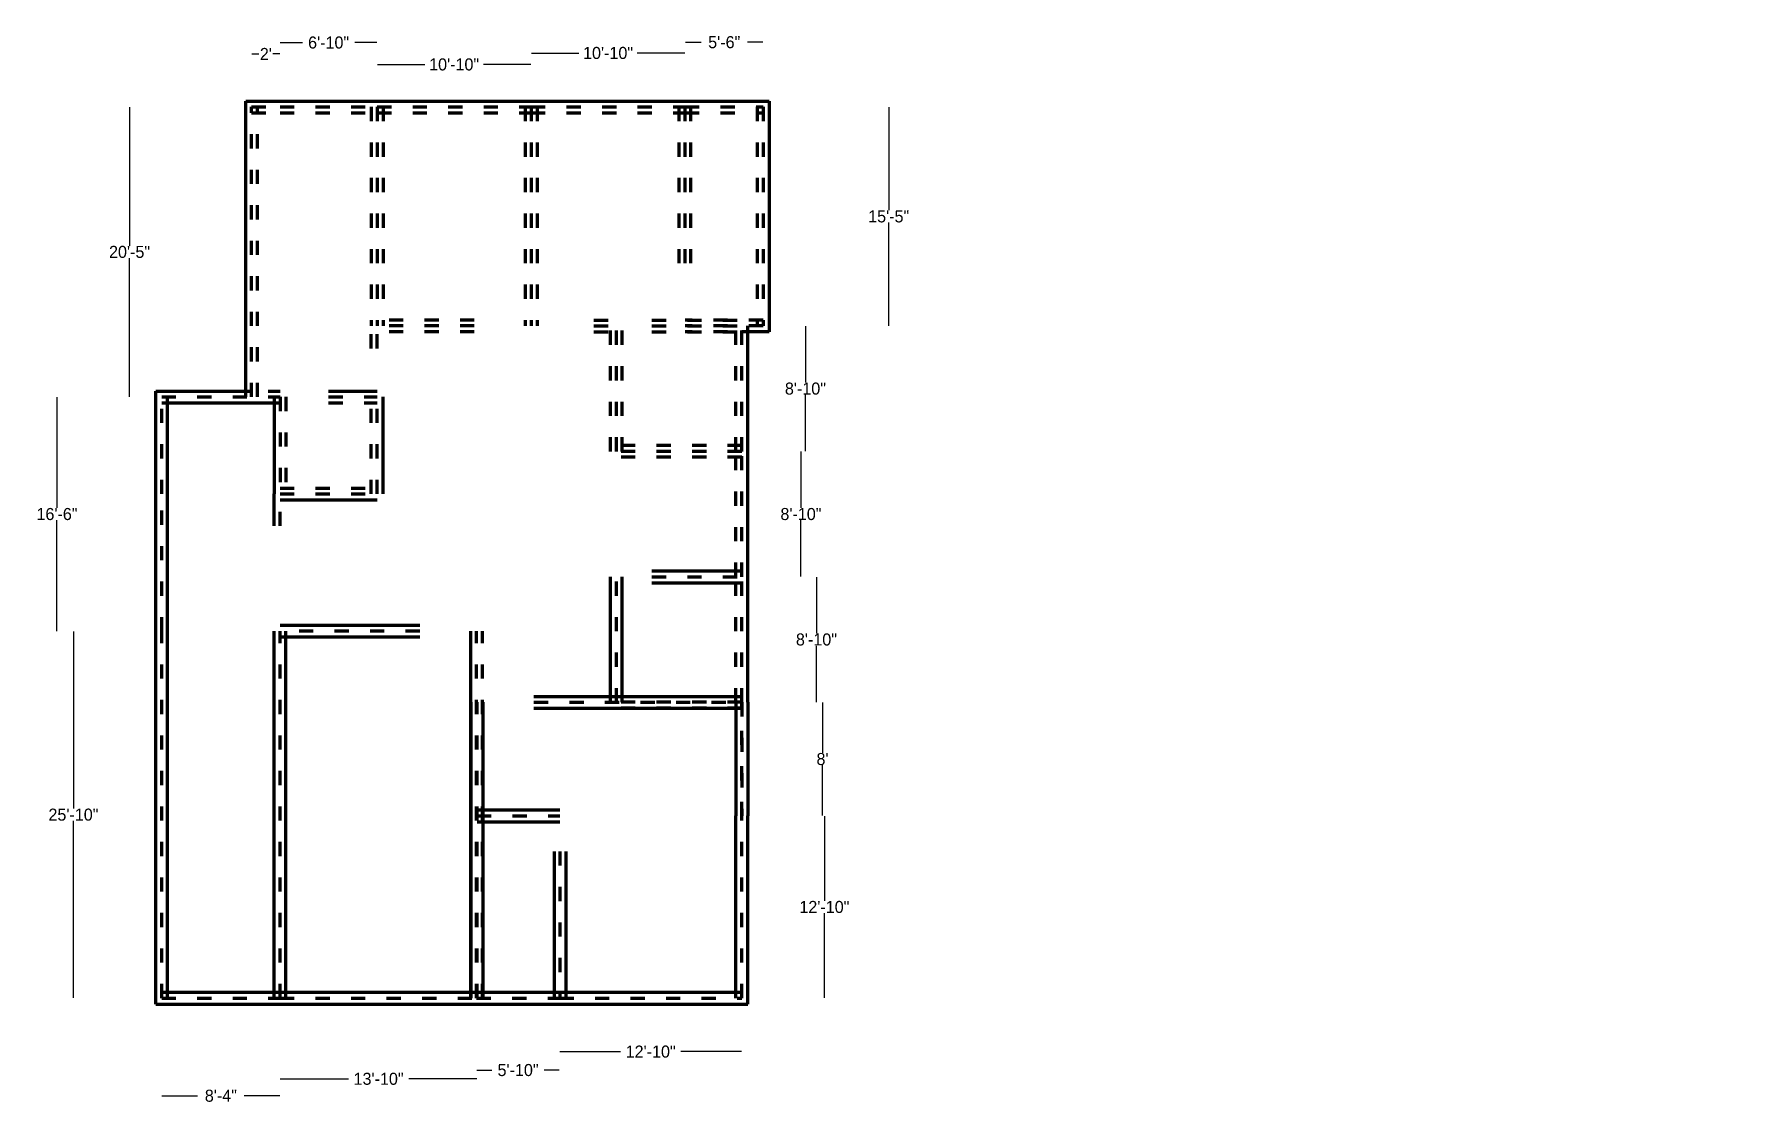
# Model space of a CAD drawing. Header units: inches. Extents: x -152 to 1296, y -118 to 786.
import ezdxf

# ---------------------------------------------------------------- set-up
doc = ezdxf.new("R2010")
doc.units = ezdxf.units.IN
doc.header["$MEASUREMENT"] = 0
doc.linetypes.add('ACAD_ISO03W100', pattern=[30, 12, -18])
doc.dimstyles.get("Standard").update_dxf_attribs({"dimtxt": 10.18, "dimasz": 0.18, "dimexe": 0.18, "dimexo": 0.0625, "dimgap": 0.09, "dimtad": 0, "dimtih": 1, "dimtoh": 1, "dimdec": 0, "dimzin": 0, "dimdsep": 46, "dimlunit": 3, "dimtxsty": 'Standard', "dimcen": 0.09, "dimse1": 1, "dimse2": 1, "dimadec": 0, "dimazin": 0, "dimtfac": 1, "dimtdec": 0, "dimtofl": 0, "dimtmove": 0, "dimatfit": 3, "dimfxl": 1, "dimtolj": 1, "dimtzin": 0, "dimarcsym": 0})

msp = doc.modelspace()

# ---------------------------------------------------------------- texts
at = {"lineweight": 100, "insert": (1296.4, 134.9), "char_height": 7, "width": 10.027, "attachment_point": 5}
msp.add_mtext('^I', dxfattribs=at)

# ---------------------------------------------------------------- blocks, each defined once
blk = doc.blocks.new('*D1')
at = {"color": 0, "linetype": 'Continuous', "lineweight": -2}
for p, q in [((498.9, 539), (498.9, 491.4)), ((498.9, 433.4), (498.9, 481))]:
    blk.add_line(p, q, dxfattribs=at)
at = {"color": 0, "linetype": 'ACAD_ISO03W100', "lineweight": 100}
for points in [[(498.9, 539), (499, 539), (498.9, 539.2)], [(498.9, 433.4), (499, 433.4), (498.9, 433.2)]]:
    blk.add_solid(points, dxfattribs=at)
at = {"layer": 'Defpoints', "color": 0, "linetype": 'ACAD_ISO03W100', "lineweight": 100}
for p in [(445.2, 539.2), (445.2, 433.2), (498.9, 433.2)]:
    blk.add_point(p, dxfattribs=at)
at = {"color": 0, "linetype": 'ACAD_ISO03W100', "lineweight": 100, "insert": (498.9, 486.2), "char_height": 10.18, "attachment_point": 5}
blk.add_mtext('\\A1;8\'-10"', dxfattribs=at)
blk = doc.blocks.new('*D2')
at = {"color": 0, "linetype": 'Continuous', "lineweight": -2}
for p, q in [((495.1, 433), (495.1, 385.4)), ((495.1, 327.4), (495.1, 375))]:
    blk.add_line(p, q, dxfattribs=at)
at = {"color": 0, "linetype": 'ACAD_ISO03W100', "lineweight": 100}
for points in [[(495, 433), (495.1, 433), (495.1, 433.2)], [(495, 327.4), (495.1, 327.4), (495.1, 327.2)]]:
    blk.add_solid(points, dxfattribs=at)
at = {"layer": 'Defpoints', "color": 0, "linetype": 'ACAD_ISO03W100', "lineweight": 100}
for p in [(445.3, 433.2), (445.2, 327.2), (495.1, 327.2)]:
    blk.add_point(p, dxfattribs=at)
at = {"color": 0, "linetype": 'ACAD_ISO03W100', "lineweight": 100, "insert": (495.1, 380.2), "char_height": 10.18, "attachment_point": 5}
blk.add_mtext('\\A1;8\'-10"', dxfattribs=at)
blk = doc.blocks.new('*D3')
at = {"color": 0, "linetype": 'Continuous', "lineweight": -2}
for p, q in [((508.2, 327), (508.2, 279.4)), ((508.2, 221.4), (508.2, 269))]:
    blk.add_line(p, q, dxfattribs=at)
at = {"color": 0, "linetype": 'ACAD_ISO03W100', "lineweight": 100}
for points in [[(508.2, 327), (508.3, 327), (508.2, 327.2)], [(508.2, 221.4), (508.3, 221.4), (508.2, 221.2)]]:
    blk.add_solid(points, dxfattribs=at)
at = {"layer": 'Defpoints', "color": 0, "linetype": 'ACAD_ISO03W100', "lineweight": 100}
for p in [(445.2, 327.2), (445.2, 221.2), (508.2, 221.2)]:
    blk.add_point(p, dxfattribs=at)
at = {"color": 0, "linetype": 'ACAD_ISO03W100', "lineweight": 100, "insert": (508.2, 274.2), "char_height": 10.18, "attachment_point": 5}
blk.add_mtext('\\A1;8\'-10"', dxfattribs=at)
blk = doc.blocks.new('*D4')
at = {"color": 0, "linetype": 'Continuous', "lineweight": -2}
for p, q in [((513.3, 221), (513.3, 178.4)), ((513.3, 125.4), (513.3, 168))]:
    blk.add_line(p, q, dxfattribs=at)
at = {"color": 0, "linetype": 'ACAD_ISO03W100', "lineweight": 100}
for points in [[(513.3, 221), (513.4, 221), (513.3, 221.2)], [(513.3, 125.4), (513.4, 125.4), (513.3, 125.2)]]:
    blk.add_solid(points, dxfattribs=at)
at = {"layer": 'Defpoints', "color": 0, "linetype": 'ACAD_ISO03W100', "lineweight": 100}
for p in [(445.2, 221.2), (445.2, 125.2), (513.3, 125.2)]:
    blk.add_point(p, dxfattribs=at)
at = {"color": 0, "linetype": 'ACAD_ISO03W100', "lineweight": 100, "insert": (513.3, 173.2), "char_height": 10.18, "attachment_point": 5}
blk.add_mtext("\\A1;8'", dxfattribs=at)
blk = doc.blocks.new('*D5')
at = {"color": 0, "linetype": 'Continuous', "lineweight": -2}
for p, q in [((514.9, 125), (514.9, 53.4)), ((514.9, -28.6), (514.9, 43))]:
    blk.add_line(p, q, dxfattribs=at)
at = {"color": 0, "linetype": 'ACAD_ISO03W100', "lineweight": 100}
for points in [[(514.9, 125), (514.9, 125), (514.9, 125.2)], [(514.9, -28.6), (514.9, -28.6), (514.9, -28.8)]]:
    blk.add_solid(points, dxfattribs=at)
at = {"layer": 'Defpoints', "color": 0, "linetype": 'ACAD_ISO03W100', "lineweight": 100}
for p in [(445.2, 125.2), (445.2, -28.8), (514.9, -28.8)]:
    blk.add_point(p, dxfattribs=at)
at = {"color": 0, "linetype": 'ACAD_ISO03W100', "lineweight": 100, "insert": (514.9, 48.2), "char_height": 10.18, "attachment_point": 5}
blk.add_mtext('\\A1;12\'-10"', dxfattribs=at)
blk = doc.blocks.new('*D6')
at = {"color": 0, "linetype": 'Continuous', "lineweight": -2}
for p, q in [((291.4, -74), (342.7, -74)), ((445, -74), (393.7, -74))]:
    blk.add_line(p, q, dxfattribs=at)
at = {"color": 0, "linetype": 'ACAD_ISO03W100', "lineweight": 100}
for points in [[(291.4, -74), (291.4, -74.1), (291.2, -74)], [(445, -74), (445, -74.1), (445.2, -74)]]:
    blk.add_solid(points, dxfattribs=at)
at = {"layer": 'Defpoints', "color": 0, "linetype": 'ACAD_ISO03W100', "lineweight": 100}
for p in [(291.2, -28.8), (445.2, -28.8), (291.2, -74)]:
    blk.add_point(p, dxfattribs=at)
at = {"color": 0, "linetype": 'ACAD_ISO03W100', "lineweight": 100, "insert": (368.2, -74), "char_height": 10.18, "attachment_point": 5}
blk.add_mtext('\\A1;12\'-10"', dxfattribs=at)
blk = doc.blocks.new('*D7')
at = {"color": 0, "linetype": 'Continuous', "lineweight": -2}
for p, q in [((221.4, -89.6), (234.1, -89.6)), ((291, -89.6), (278.3, -89.6))]:
    blk.add_line(p, q, dxfattribs=at)
at = {"color": 0, "linetype": 'ACAD_ISO03W100', "lineweight": 100}
for points in [[(221.4, -89.5), (221.4, -89.6), (221.2, -89.6)], [(291, -89.5), (291, -89.6), (291.2, -89.6)]]:
    blk.add_solid(points, dxfattribs=at)
at = {"layer": 'Defpoints', "color": 0, "linetype": 'ACAD_ISO03W100', "lineweight": 100}
for p in [(221.2, -28.8), (291.2, -28.8), (221.2, -89.6)]:
    blk.add_point(p, dxfattribs=at)
at = {"color": 0, "linetype": 'ACAD_ISO03W100', "lineweight": 100, "insert": (256.2, -89.6), "char_height": 10.18, "attachment_point": 5}
blk.add_mtext('\\A1;5\'-10"', dxfattribs=at)
blk = doc.blocks.new('*D8')
at = {"color": 0, "linetype": 'Continuous', "lineweight": -2}
for p, q in [((55.4, -97), (112.9, -97)), ((221.4, -97), (163.9, -97))]:
    blk.add_line(p, q, dxfattribs=at)
at = {"color": 0, "linetype": 'ACAD_ISO03W100', "lineweight": 100}
for points in [[(55.4, -97), (55.4, -97.1), (55.2, -97)], [(221.4, -97), (221.4, -97.1), (221.6, -97)]]:
    blk.add_solid(points, dxfattribs=at)
at = {"layer": 'Defpoints', "color": 0, "linetype": 'ACAD_ISO03W100', "lineweight": 100}
for p in [(55.2, -28.8), (221.6, -28.8), (55.2, -97)]:
    blk.add_point(p, dxfattribs=at)
at = {"color": 0, "linetype": 'ACAD_ISO03W100', "lineweight": 100, "insert": (138.4, -97), "char_height": 10.18, "attachment_point": 5}
blk.add_mtext('\\A1;13\'-10"', dxfattribs=at)
blk = doc.blocks.new('*D9')
at = {"color": 0, "linetype": 'Continuous', "lineweight": -2}
for p, q in [((-44.6, -111.3), (-14.4, -111.3)), ((55, -111.3), (24.8, -111.3))]:
    blk.add_line(p, q, dxfattribs=at)
at = {"color": 0, "linetype": 'ACAD_ISO03W100', "lineweight": 100}
for points in [[(-44.6, -111.3), (-44.6, -111.3), (-44.8, -111.3)], [(55, -111.3), (55, -111.3), (55.2, -111.3)]]:
    blk.add_solid(points, dxfattribs=at)
at = {"layer": 'Defpoints', "color": 0, "linetype": 'ACAD_ISO03W100', "lineweight": 100}
for p in [(-44.8, -28.8), (55.2, -28.8), (-44.8, -111.3)]:
    blk.add_point(p, dxfattribs=at)
at = {"color": 0, "linetype": 'ACAD_ISO03W100', "lineweight": 100, "insert": (5.2, -111.3), "char_height": 10.18, "attachment_point": 5}
blk.add_mtext('\\A1;8\'-4"', dxfattribs=at)
blk = doc.blocks.new('*D10')
at = {"color": 0, "linetype": 'Continuous', "lineweight": -2}
for p, q in [((-119.3, 281), (-119.3, 131.4)), ((-119.3, -28.6), (-119.3, 121))]:
    blk.add_line(p, q, dxfattribs=at)
at = {"color": 0, "linetype": 'ACAD_ISO03W100', "lineweight": 100}
for points in [[(-119.3, 281), (-119.3, 281), (-119.3, 281.2)], [(-119.3, -28.6), (-119.3, -28.6), (-119.3, -28.8)]]:
    blk.add_solid(points, dxfattribs=at)
at = {"layer": 'Defpoints', "color": 0, "linetype": 'ACAD_ISO03W100', "lineweight": 100}
for p in [(-119.3, 281.2), (-44.8, 281.2), (-44.8, -28.8)]:
    blk.add_point(p, dxfattribs=at)
at = {"color": 0, "linetype": 'ACAD_ISO03W100', "lineweight": 100, "insert": (-119.3, 126.2), "char_height": 10.18, "attachment_point": 5}
blk.add_mtext('\\A1;25\'-10"', dxfattribs=at)
blk = doc.blocks.new('*D11')
at = {"color": 0, "linetype": 'Continuous', "lineweight": -2}
for p, q in [((-133.2, 479), (-133.2, 385.4)), ((-133.2, 281.4), (-133.2, 375))]:
    blk.add_line(p, q, dxfattribs=at)
at = {"color": 0, "linetype": 'ACAD_ISO03W100', "lineweight": 100}
for points in [[(-133.2, 479), (-133.1, 479), (-133.2, 479.2)], [(-133.2, 281.4), (-133.1, 281.4), (-133.2, 281.2)]]:
    blk.add_solid(points, dxfattribs=at)
at = {"layer": 'Defpoints', "color": 0, "linetype": 'ACAD_ISO03W100', "lineweight": 100}
for p in [(-133.2, 479.2), (-44.8, 479.2), (-44.8, 281.2)]:
    blk.add_point(p, dxfattribs=at)
at = {"color": 0, "linetype": 'ACAD_ISO03W100', "lineweight": 100, "insert": (-133.2, 380.2), "char_height": 10.18, "attachment_point": 5}
blk.add_mtext('\\A1;16\'-6"', dxfattribs=at)
blk = doc.blocks.new('*D12')
at = {"color": 0, "linetype": 'Continuous', "lineweight": -2}
for p, q in [((-71.9, 724), (-71.9, 606.9)), ((-71.9, 479.4), (-71.9, 596.5))]:
    blk.add_line(p, q, dxfattribs=at)
at = {"color": 0, "linetype": 'ACAD_ISO03W100', "lineweight": 100}
for points in [[(-71.9, 724), (-71.9, 724), (-71.9, 724.2)], [(-71.9, 479.4), (-71.9, 479.4), (-71.9, 479.2)]]:
    blk.add_solid(points, dxfattribs=at)
at = {"layer": 'Defpoints', "color": 0, "linetype": 'ACAD_ISO03W100', "lineweight": 100}
for p in [(-71.9, 724.2), (31.2, 724.2), (31.2, 479.2)]:
    blk.add_point(p, dxfattribs=at)
at = {"color": 0, "linetype": 'ACAD_ISO03W100', "lineweight": 100, "insert": (-71.9, 601.7), "char_height": 10.18, "attachment_point": 5}
blk.add_mtext('\\A1;20\'-5"', dxfattribs=at)
blk = doc.blocks.new('*D13')
at = {"color": 0, "linetype": 'Continuous', "lineweight": -2}
for p, q in [((31.4, 769), (37.2, 769)), ((55, 769), (49.2, 769))]:
    blk.add_line(p, q, dxfattribs=at)
at = {"color": 0, "linetype": 'ACAD_ISO03W100', "lineweight": 100}
for points in [[(31.4, 769), (31.4, 768.9), (31.2, 769)], [(55, 769), (55, 768.9), (55.2, 769)]]:
    blk.add_solid(points, dxfattribs=at)
at = {"layer": 'Defpoints', "color": 0, "linetype": 'ACAD_ISO03W100', "lineweight": 100}
for p in [(55.2, 769), (31.2, 724.2), (55.2, 724.2)]:
    blk.add_point(p, dxfattribs=at)
at = {"color": 0, "linetype": 'ACAD_ISO03W100', "lineweight": 100, "insert": (43.2, 769), "char_height": 10.18, "attachment_point": 5}
blk.add_mtext("\\A1;2'", dxfattribs=at)
blk = doc.blocks.new('*D14')
at = {"color": 0, "linetype": 'Continuous', "lineweight": -2}
for p, q in [((55.4, 778.6), (74.1, 778.6)), ((137, 778.6), (118.3, 778.6))]:
    blk.add_line(p, q, dxfattribs=at)
at = {"color": 0, "linetype": 'ACAD_ISO03W100', "lineweight": 100}
for points in [[(55.4, 778.6), (55.4, 778.6), (55.2, 778.6)], [(137, 778.6), (137, 778.6), (137.2, 778.6)]]:
    blk.add_solid(points, dxfattribs=at)
at = {"layer": 'Defpoints', "color": 0, "linetype": 'ACAD_ISO03W100', "lineweight": 100}
for p in [(137.2, 778.6), (55.2, 724.2), (137.2, 724.2)]:
    blk.add_point(p, dxfattribs=at)
at = {"color": 0, "linetype": 'ACAD_ISO03W100', "lineweight": 100, "insert": (96.2, 778.6), "char_height": 10.18, "attachment_point": 5}
blk.add_mtext('\\A1;6\'-10"', dxfattribs=at)
blk = doc.blocks.new('*D15')
at = {"color": 0, "linetype": 'Continuous', "lineweight": -2}
for p, q in [((137.4, 760.1), (177.5, 760.1)), ((267, 760.1), (226.9, 760.1))]:
    blk.add_line(p, q, dxfattribs=at)
at = {"color": 0, "linetype": 'ACAD_ISO03W100', "lineweight": 100}
for points in [[(137.4, 760.1), (137.4, 760), (137.2, 760.1)], [(267, 760.1), (267, 760), (267.2, 760.1)]]:
    blk.add_solid(points, dxfattribs=at)
at = {"layer": 'Defpoints', "color": 0, "linetype": 'ACAD_ISO03W100', "lineweight": 100}
for p in [(267.2, 760.1), (137.2, 724.2), (267.2, 724.2)]:
    blk.add_point(p, dxfattribs=at)
at = {"color": 0, "linetype": 'ACAD_ISO03W100', "lineweight": 100, "insert": (202.2, 760.1), "char_height": 10.18, "attachment_point": 5}
blk.add_mtext('\\A1;10\'-10"', dxfattribs=at)
blk = doc.blocks.new('*D16')
at = {"color": 0, "linetype": 'Continuous', "lineweight": -2}
for p, q in [((267.4, 769.8), (307.5, 769.8)), ((397, 769.8), (356.9, 769.8))]:
    blk.add_line(p, q, dxfattribs=at)
at = {"color": 0, "linetype": 'ACAD_ISO03W100', "lineweight": 100}
for points in [[(267.4, 769.9), (267.4, 769.8), (267.2, 769.8)], [(397, 769.9), (397, 769.8), (397.2, 769.8)]]:
    blk.add_solid(points, dxfattribs=at)
at = {"layer": 'Defpoints', "color": 0, "linetype": 'ACAD_ISO03W100', "lineweight": 100}
for p in [(397.2, 769.8), (267.2, 724.2), (397.2, 724.2)]:
    blk.add_point(p, dxfattribs=at)
at = {"color": 0, "linetype": 'ACAD_ISO03W100', "lineweight": 100, "insert": (332.2, 769.8), "char_height": 10.18, "attachment_point": 5}
blk.add_mtext('\\A1;10\'-10"', dxfattribs=at)
blk = doc.blocks.new('*D17')
at = {"color": 0, "linetype": 'Continuous', "lineweight": -2}
for p, q in [((397.6, 778.9), (410.7, 778.9)), ((463, 778.9), (449.9, 778.9))]:
    blk.add_line(p, q, dxfattribs=at)
at = {"color": 0, "linetype": 'ACAD_ISO03W100', "lineweight": 100}
for points in [[(397.6, 779), (397.6, 778.9), (397.4, 778.9)], [(463, 779), (463, 778.9), (463.2, 778.9)]]:
    blk.add_solid(points, dxfattribs=at)
at = {"layer": 'Defpoints', "color": 0, "linetype": 'ACAD_ISO03W100', "lineweight": 100}
for p in [(463.2, 778.9), (397.4, 724.2), (463.2, 724.2)]:
    blk.add_point(p, dxfattribs=at)
at = {"color": 0, "linetype": 'ACAD_ISO03W100', "lineweight": 100, "insert": (430.3, 778.9), "char_height": 10.18, "attachment_point": 5}
blk.add_mtext('\\A1;5\'-6"', dxfattribs=at)
blk = doc.blocks.new('*D18')
at = {"color": 0, "linetype": 'Continuous', "lineweight": -2}
for p, q in [((569.2, 724), (569.2, 636.9)), ((569.2, 539.4), (569.2, 626.5))]:
    blk.add_line(p, q, dxfattribs=at)
at = {"color": 0, "linetype": 'ACAD_ISO03W100', "lineweight": 100}
for points in [[(569.2, 724), (569.3, 724), (569.2, 724.2)], [(569.2, 539.4), (569.3, 539.4), (569.2, 539.2)]]:
    blk.add_solid(points, dxfattribs=at)
at = {"layer": 'Defpoints', "color": 0, "linetype": 'ACAD_ISO03W100', "lineweight": 100}
for p in [(463.2, 724.2), (569.2, 724.2), (463.2, 539.2)]:
    blk.add_point(p, dxfattribs=at)
at = {"color": 0, "linetype": 'ACAD_ISO03W100', "lineweight": 100, "insert": (569.2, 631.7), "char_height": 10.18, "attachment_point": 5}
blk.add_mtext('\\A1;15\'-5"', dxfattribs=at)

# ---------------------------------------------------------------- dimensions: what is measured, and where the dimension line sits
at = {"linetype": 'ACAD_ISO03W100', "lineweight": 100}
for base, p1, p2, picture, middle in [((137.2, 778.6), (55.2, 724.2), (137.2, 724.2), '*D14', (96.2, 778.6)), ((463.2, 778.9), (397.4, 724.2), (463.2, 724.2), '*D17', (430.3, 778.9)), ((55.2, 769), (31.2, 724.2), (55.2, 724.2), '*D13', (43.2, 769)), ((397.2, 769.8), (267.2, 724.2), (397.2, 724.2), '*D16', (332.2, 769.8)), ((267.2, 760.1), (137.2, 724.2), (267.2, 724.2), '*D15', (202.2, 760.1)), ((-44.8, -111.3), (55.2, -28.8), (-44.8, -28.8), '*D9', (5.2, -111.3)), ((55.2, -97), (221.6, -28.8), (55.2, -28.8), '*D8', (138.4, -97)), ((221.2, -89.6), (291.2, -28.8), (221.2, -28.8), '*D7', (256.2, -89.6)), ((291.2, -74), (445.2, -28.8), (291.2, -28.8), '*D6', (368.2, -74))]:
    dim = msp.add_linear_dim(base=base, p1=p1, p2=p2, dimstyle='Standard', dxfattribs=at)
    dim.commit()
    dim.dimension.update_dxf_attribs({"geometry": picture, "text_midpoint": middle})
for base, p1, p2, picture, middle in [((-71.9, 724.2), (31.2, 479.2), (31.2, 724.2), '*D12', (-71.9, 601.7)), ((569.2, 724.2), (463.2, 539.2), (463.2, 724.2), '*D18', (569.2, 631.7)), ((498.9, 433.2), (445.2, 539.2), (445.2, 433.2), '*D1', (498.9, 486.2)), ((-133.2, 479.2), (-44.8, 281.2), (-44.8, 479.2), '*D11', (-133.2, 380.2)), ((495.1, 327.2), (445.3, 433.2), (445.2, 327.2), '*D2', (495.1, 380.2)), ((508.2, 221.2), (445.2, 327.2), (445.2, 221.2), '*D3', (508.2, 274.2)), ((-119.3, 281.2), (-44.8, -28.8), (-44.8, 281.2), '*D10', (-119.3, 126.2)), ((513.3, 125.2), (445.2, 221.2), (445.2, 125.2), '*D4', (513.3, 173.2)), ((514.9, -28.8), (445.2, 125.2), (445.2, -28.8), '*D5', (514.9, 48.2))]:
    dim = msp.add_linear_dim(base=base, p1=p1, p2=p2, angle=90, dimstyle='Standard', dxfattribs=at)
    dim.commit()
    dim.dimension.update_dxf_attribs({"geometry": picture, "text_midpoint": middle})

# ---------------------------------------------------------------- linework, layer by layer
at = {"linetype": 'Continuous', "lineweight": 100}
for p, q in [((26.2, 729.2), (55.2, 729.2)), ((26.2, 479.2), (26.2, 729.2)), ((55.2, 729.2), (137.2, 729.2)), ((137.2, 729.2), (267.2, 729.2)), ((267.2, 729.2), (397.2, 729.2)), ((397.2, 729.2), (468.2, 729.2)), ((468.2, 729.2), (468.2, 534.2)), ((450.2, 433.2), (450.2, 539.2)), ((468.2, 534.2), (445.3, 534.2)), ((-49.8, 484.2), (31.2, 484.2)), ((-49.8, 397.2), (-49.8, 484.2)), ((-39.8, 397.2), (-39.8, 479.2)), ((50.2, 479.2), (50.2, 397.2)), ((96.2, 484.2), (137.2, 484.2)), ((142.2, 397.2), (142.2, 479.2)), ((-44.8, 474.2), (55.2, 474.2)), ((450.2, 327.2), (450.2, 433.2)), ((-49.8, 281.2), (-49.8, 397.2)), ((-39.8, 281.2), (-39.8, 397.2)), ((50.2, 370.2), (50.2, 397.2)), ((55.2, 392.2), (137.2, 392.2)), ((334.2, 221.2), (334.2, 327.2)), ((344.2, 221.2), (344.2, 327.2)), ((369.2, 332.2), (445.2, 332.2)), ((369.2, 322.2), (445.2, 322.2)), ((450.2, 221.2), (450.2, 327.2)), ((-49.8, -33.8), (-49.8, 281.2)), ((-39.8, -28.8), (-39.8, 281.2)), ((50.2, -28.8), (50.2, 281.2)), ((173.2, 286.2), (55.2, 286.2)), ((173.2, 276.2), (55.2, 276.2)), ((60.2, -28.8), (60.2, 281.2)), ((216.2, -28.8), (216.2, 281.2)), ((216.6, -28.8), (216.6, 221.2)), ((226.6, -28.8), (226.6, 221.2)), ((269.6, 226.2), (445.2, 226.2)), ((440.2, 221.2), (440.2, 125.2)), ((450.2, 221.2), (450.2, 125.2)), ((269.6, 216.2), (445.2, 216.2)), ((221.6, 130.2), (291.6, 130.2)), ((221.6, 120.2), (291.6, 120.2)), ((440.2, -28.8), (440.2, 125.2)), ((450.2, -33.8), (450.2, 125.2)), ((286.6, 95.2), (286.6, -28.8)), ((296.6, 95.2), (296.6, -28.8)), ((-44.8, -23.8), (55.2, -23.8)), ((55.2, -23.8), (221.2, -23.8)), ((221.2, -23.8), (291.2, -23.8)), ((291.2, -23.8), (445.2, -23.8)), ((-49.8, -33.8), (55.2, -33.8)), ((55.2, -33.8), (221.2, -33.8)), ((221.2, -33.8), (291.2, -33.8)), ((291.2, -33.8), (450.2, -33.8))]:
    msp.add_line(p, q, dxfattribs=at)
at = {"linetype": 'ACAD_ISO03W100', "lineweight": 100}
for p, q in [((31.2, 479.2), (31.2, 724.2)), ((31.2, 724.2), (55.2, 724.2)), ((31.2, 719.2), (55.2, 719.2)), ((36.2, 479.2), (36.2, 724.2)), ((55.2, 724.2), (137.2, 724.2)), ((55.2, 719.2), (137.2, 719.2)), ((132.2, 724.2), (132.2, 539.2)), ((137.2, 724.2), (267.2, 724.2)), ((137.2, 724.2), (137.2, 539.2)), ((137.2, 719.2), (267.2, 719.2)), ((142.2, 724.2), (142.2, 539.2)), ((262.2, 724.2), (262.2, 539.2)), ((267.2, 724.2), (397.2, 724.2)), ((267.2, 724.2), (267.2, 539.2)), ((267.2, 719.2), (397.2, 719.2)), ((272.2, 724.2), (272.2, 539.2)), ((392.2, 592.2), (392.2, 724.2)), ((397.2, 724.2), (463.2, 724.2)), ((397.2, 592.2), (397.2, 724.2)), ((397.2, 719.2), (463.2, 719.2)), ((402.2, 592.2), (402.2, 724.2)), ((458.2, 724.2), (458.2, 539.2)), ((463.2, 724.2), (463.2, 539.2)), ((132.2, 520.2), (132.2, 539.2)), ((219.2, 544.2), (137.2, 544.2)), ((219.2, 539.2), (137.2, 539.2)), ((137.2, 520.2), (137.2, 539.2)), ((320.2, 544.2), (339.2, 544.2)), ((320.2, 544.2), (339.2, 544.2)), ((320.2, 539.2), (339.2, 539.2)), ((334.2, 433.2), (334.2, 539.2)), ((339.2, 433.2), (339.2, 539.2)), ((344.2, 433.2), (344.2, 539.2)), ((369.2, 544.2), (445.2, 544.2)), ((369.2, 539.2), (445.2, 539.2)), ((463.2, 544.2), (397.2, 544.2)), ((463.2, 539.2), (397.2, 539.2)), ((440.2, 433.2), (440.2, 539.2)), ((445.2, 433.2), (445.2, 539.2)), ((463.2, 539.2), (445.3, 539.2)), ((219.2, 534.2), (137.2, 534.2)), ((320.2, 534.2), (339.2, 534.2)), ((369.2, 534.2), (445.2, 534.2)), ((463.2, 534.2), (397.2, 534.2)), ((-44.8, 484.2), (55.2, 484.2)), ((-44.8, 397.2), (-44.8, 479.2)), ((-44.8, 479.2), (31.2, 479.2)), ((-44.8, 479.2), (55.2, 479.2)), ((55.2, 479.2), (55.2, 397.2)), ((60.2, 479.2), (60.2, 397.2)), ((96.2, 479.2), (137.2, 479.2)), ((132.2, 397.2), (132.2, 479.2)), ((137.2, 397.2), (137.2, 479.2)), ((96.2, 474.2), (137.2, 474.2)), ((445.2, 438.2), (339.2, 438.2)), ((445.2, 433.2), (339.2, 433.2)), ((445.2, 428.2), (339.2, 428.2)), ((445.2, 428.2), (339.2, 428.2)), ((440.2, 327.2), (440.2, 433.2)), ((445.2, 327.2), (445.2, 433.2)), ((-44.8, 281.2), (-44.8, 397.2)), ((55.2, 402.2), (137.2, 402.2)), ((55.2, 397.2), (137.2, 397.2)), ((55.2, 370.2), (55.2, 397.2)), ((339.2, 221.2), (339.2, 327.2)), ((369.2, 327.2), (445.2, 327.2)), ((440.2, 221.2), (440.2, 327.2)), ((445.2, 221.2), (445.2, 327.2)), ((-44.8, -28.8), (-44.8, 281.2)), ((55.2, -28.8), (55.2, 281.2)), ((173.2, 281.2), (55.2, 281.2)), ((221.2, -28.8), (221.2, 281.2)), ((226.2, -28.8), (226.2, 281.2)), ((221.6, -28.8), (221.6, 221.2)), ((269.6, 221.2), (445.2, 221.2)), ((445.2, 221.2), (339.2, 221.2)), ((445.2, 125.2), (445.2, 221.2)), ((445.2, 221.2), (445.2, 125.2)), ((445.2, 216.2), (339.2, 216.2)), ((221.6, 130.2), (291.6, 130.2)), ((221.6, -28.8), (221.6, 125.2)), ((221.6, 125.2), (291.6, 125.2)), ((445.2, -28.8), (445.2, 125.2)), ((291.6, 95.2), (291.6, -28.8)), ((-44.8, -28.8), (55.2, -28.8)), ((55.2, -28.8), (221.2, -28.8)), ((221.2, -28.8), (291.2, -28.8)), ((291.2, -28.8), (445.2, -28.8))]:
    msp.add_line(p, q, dxfattribs=at)

msp.set_redraw_order([(e.dxf.handle, doc.entitydb.next_handle()) for e in msp.query("TEXT MTEXT ATTDEF DIMENSION ARC_DIMENSION")])  # texts and dimensions are drawn at this point

doc.saveas('drawing.dxf')
